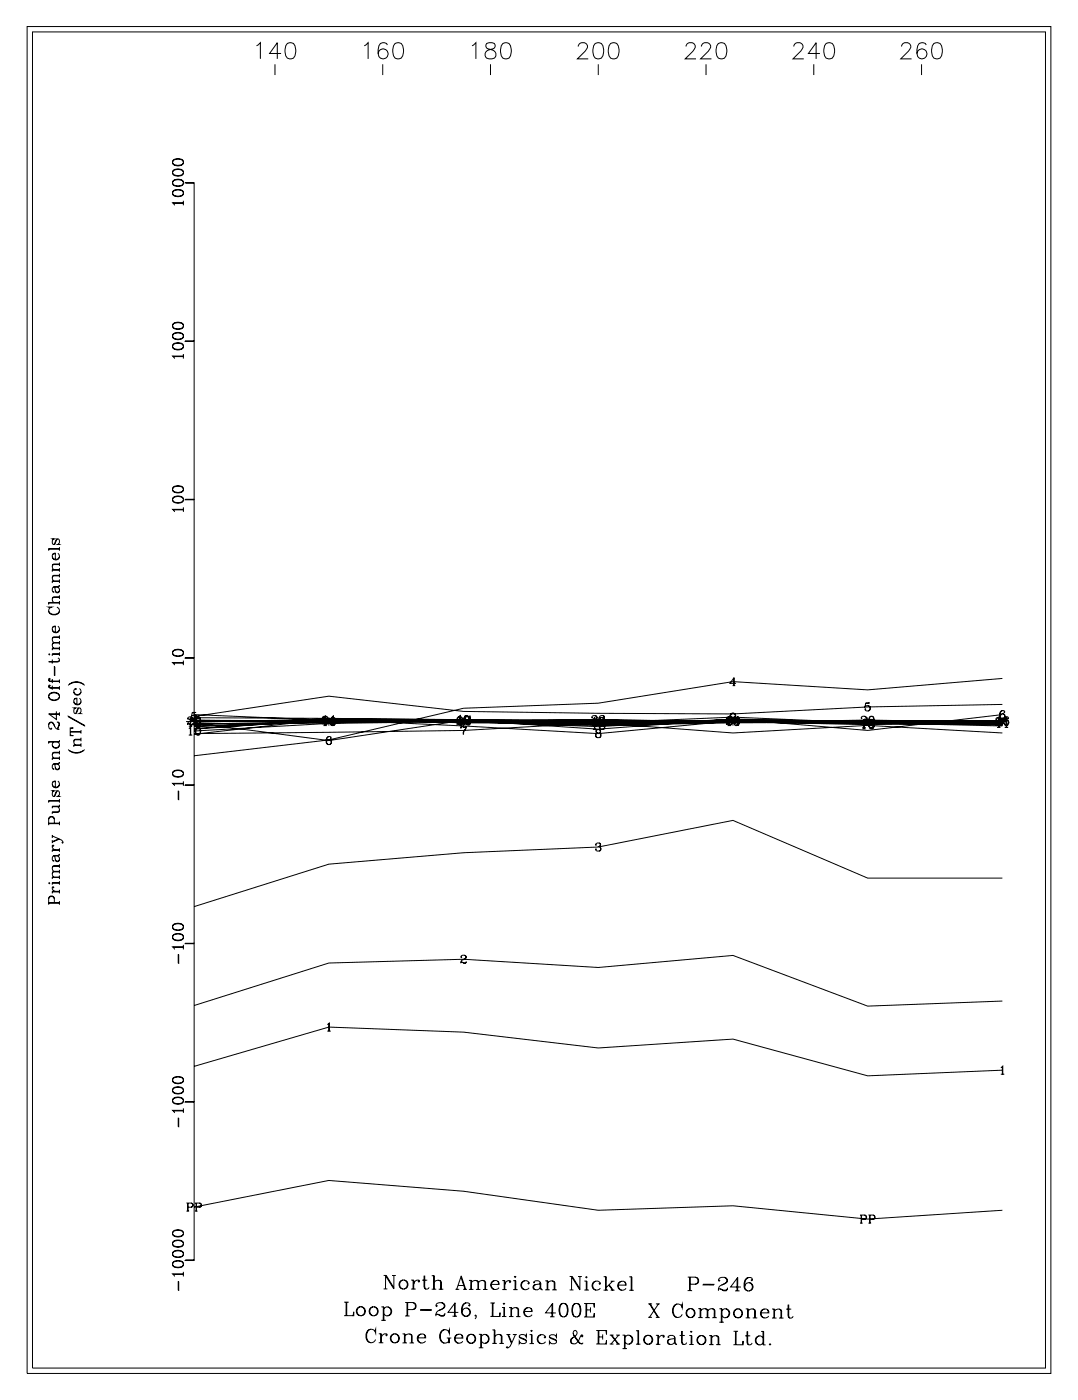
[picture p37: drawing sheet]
<svg xmlns="http://www.w3.org/2000/svg" width="215mm" height="279mm" viewBox="0 0 215 279" stroke-linecap="round" stroke-linejoin="round" font-family="sans-serif">
<g fill="none" stroke="#000" stroke-width=".2">
<path d="M5.4 5.3h204v268.5h-204zM6.5 6.4h201.9v266.3h-201.9zM51.1 9.1l.8-.6v3.2M54.8 12.8v2.2M56 10.7h-2.3l1.6-2.2v3.2M57.3 8.7a1.04 1.04 0 0 1 1.5 .4 2.66 2.66 0 0 1-.3 2.5 1.06 1.06 0 0 1-1.6-.5 2.69 2.69 0 0 1 .4-2.4zM72.6 9.1l.8-.6v3.2M76.3 12.8v2.2M77.2 9a.92 .92 0 0 0-.9-.5 .92 .92 0 0 0-.8 .6 2.32 2.32 0 0 0 .3 2.5 1 1 0 0 0 1.5-.5 1 1 0 0 0-.7-1.3 1 1 0 0 0-1.2 .9M78.7 8.7a1.04 1.04 0 0 1 1.6 .4 2.65 2.65 0 0 1-.3 2.5 1.05 1.05 0 0 1-1.6-.5 2.68 2.68 0 0 1 .3-2.4zM94.1 9.1l.7-.6v3.2M97 8.7a.65 .65 0 0 0 .3 1 1.5 1.5 0 0 1 1.5 1 .84 .84 0 0 1-.7 1h-.7a.92 .92 0 0 1-.8-1 .92 .92 0 0 1 1-.8l.6-.2a.64 .64 0 0 0 .3-1l-.4-.2z"/>
<path d="M97.8 12.8v2.2M100.2 8.7a1.04 1.04 0 0 1 1.5 .4 2.65 2.65 0 0 1-.3 2.5 1.05 1.05 0 0 1-1.5-.5 2.68 2.68 0 0 1 .3-2.4zM115.2 9.3a.81 .81 0 0 1 .7-.8h.6a.79 .79 0 0 1 .4 1.2l-1.8 2h2.1M118.6 8.7a1.05 1.05 0 0 1 1.6 .4 2.68 2.68 0 0 1-.4 2.5 1.06 1.06 0 0 1-1.5-.5 2.68 2.68 0 0 1 .3-2.4zM119.2 12.8v2.2M121.7 8.7a1.04 1.04 0 0 1 1.5 .4 2.65 2.65 0 0 1-.3 2.5 1.05 1.05 0 0 1-1.5-.5 2.68 2.68 0 0 1 .3-2.4zM136.7 9.3a.81 .81 0 0 1 .6-.8h.7a.79 .79 0 0 1 .4 1.2l-1.8 2h2.1M139.8 9.3a.84 .84 0 0 1 .6-.8h.6a.8 .8 0 0 1 .5 1.2l-1.9 2h2.2M140.7 12.8v2.2M143.2 8.7a1.04 1.04 0 0 1 1.5 .4 2.65 2.65 0 0 1-.3 2.5 1.05 1.05 0 0 1-1.5-.5 2.68 2.68 0 0 1 .3-2.4zM158.2 9.3a.81 .81 0 0 1 .6-.8h.6a.79 .79 0 0 1 .5 1.2l-1.9 2h2.2M162.2 12.8v2.2"/>
<path d="M163.4 10.7h-2.3l1.5-2.2v3.2M164.6 8.7a1.04 1.04 0 0 1 1.6 .4 2.65 2.65 0 0 1-.3 2.5 1.05 1.05 0 0 1-1.6-.5 2.68 2.68 0 0 1 .3-2.4zM179.7 9.3a.81 .81 0 0 1 .6-.8h.6a.79 .79 0 0 1 .5 1.2l-1.9 2h2.2M183.7 12.8v2.2M184.6 9a.92 .92 0 0 0-.9-.5 .92 .92 0 0 0-.8 .6 2.32 2.32 0 0 0 .3 2.5 1 1 0 0 0 1.5-.5 1 1 0 0 0-.7-1.3 1 1 0 0 0-1.3 .9M186.1 8.7a1.04 1.04 0 0 1 1.5 .4 2.65 2.65 0 0 1-.3 2.5 1.05 1.05 0 0 1-1.5-.5 2.7 2.7 0 0 1 .3-2.4zM34.4 38.6a.97 .97 0 0 0 1.2 .6l.5-.1a.67 .67 0 0 0 .5-.6 .67 .67 0 0 0-.5-.6 1.81 1.81 0 0 0-1.6 .2 .58 .58 0 0 0 .3 .9 1.27 1.27 0 0 0 1.7-.4M34.4 38.4a1.36 1.36 0 0 1 2.1 0M34.4 36.5a1.17 1.17 0 0 0 1.7 .5 .66 .66 0 0 0 .5-.6 .66 .66 0 0 0-.5-.6 1.74 1.74 0 0 0-1.6 .2 .58 .58 0 0 0 .3 .9 1.26 1.26 0 0 0 1.7-.4M34.4 36.3a1.38 1.38 0 0 1 2.1 0M34.4 34.5a.97 .97 0 0 0 1.2 .6l.5-.1a.67 .67 0 0 0 .5-.6 .67 .67 0 0 0-.5-.6 1.8 1.8 0 0 0-1.6 .2 .58 .58 0 0 0 .3 .9 1.27 1.27 0 0 0 1.7-.4M34.4 34.3a1.36 1.36 0 0 1 2.1 0"/>
<path d="M34.4 32.4a1.17 1.17 0 0 0 1.7 .6 .66 .66 0 0 0 .5-.7 .66 .66 0 0 0-.5-.6 1.74 1.74 0 0 0-1.6 .2 .58 .58 0 0 0 .3 1 1.26 1.26 0 0 0 1.7-.5M34.4 32.2a1.36 1.36 0 0 1 2.1 0M36.9 36.4l1.7 .1zM37.1 36.4h1.6v214.8h-1.6M34.5 40.5h2M36.5 40.4h-2.1l.4 .5M36.5 40v.9M34.4 69.1a1.17 1.17 0 0 0 1.7 .5 .66 .66 0 0 0 .5-.6 .66 .66 0 0 0-.5-.6 1.8 1.8 0 0 0-1.6 .2 .58 .58 0 0 0 .3 .9 1.27 1.27 0 0 0 1.7-.4M34.4 68.9a1.36 1.36 0 0 1 2.1 0M34.4 67.1a.97 .97 0 0 0 1.2 .6l.5-.1a.66 .66 0 0 0 .5-.6 .66 .66 0 0 0-.5-.6 1.74 1.74 0 0 0-1.6 .2 .57 .57 0 0 0 .3 .9 1.26 1.26 0 0 0 1.7-.4M34.4 66.9a1.38 1.38 0 0 1 2.1 0M34.4 65a1.17 1.17 0 0 0 1.7 .5 .66 .66 0 0 0 .5-.6 .66 .66 0 0 0-.5-.6 1.83 1.83 0 0 0-1.6 .2 .58 .58 0 0 0 .3 1 1.26 1.26 0 0 0 1.7-.5"/>
<path d="M34.4 64.8a1.36 1.36 0 0 1 2.1 0M34.5 71.1h2M36.5 71h-2.1l.4 .5M36.5 70.6v.9M36.9 68h1.7zM34.4 99.7a1.17 1.17 0 0 0 1.7 .5 .66 .66 0 0 0 .5-.6 .66 .66 0 0 0-.5-.6 1.72 1.72 0 0 0-1.6 .2 .58 .58 0 0 0 .3 .9 1.26 1.26 0 0 0 1.7-.4M34.4 99.5a1.38 1.38 0 0 1 2.1 0M34.4 97.6a.97 .97 0 0 0 1.2 .6l.5-.1a.67 .67 0 0 0 .5-.6 .67 .67 0 0 0-.5-.6 1.83 1.83 0 0 0-1.6 .2 .58 .58 0 0 0 .3 .9 1.26 1.26 0 0 0 1.7-.4M34.4 97.4a1.36 1.36 0 0 1 2.1 0M36.9 99.5l1.7 .1zM9.7 109.5h2.1M10.4 111a.75 .75 0 0 0 .7 .5 .75 .75 0 0 0 .7-.5"/>
<path d="M10.4 115.9h1.4M10.4 113.6h1.4M10.8 117l.3 1 .4 .2a.65 .65 0 0 0 0-1.2M11 117.7a.42 .42 0 0 0 .4 .4 .42 .42 0 0 0 .4-.4M11 110.4l-.5 .1M11.4 107.4l-.5 1h-.4a.7 .7 0 0 1 .1-.9l.2-.1h-.4l.2 .1M11.5 110.3a.72 .72 0 0 1 .2 1.1 .72 .72 0 0 1-1.1 0 .72 .72 0 0 1 .2-1.1h.2v1.2M11.6 108.4l.2 .1h-.4l.2-.1a.69 .69 0 0 0 .1-.9l-.4-.1-.6 1.1M11.8 119h-1.1a.65 .65 0 0 0 0 1.1M11.8 119.1h-1.1l-.3 .3M11.8 116.7l-.3 .2h-.7l-.3 .2a.7 .7 0 0 0 .1 .9v-.1M11.8 116.6l-.3 .4h-.9"/>
<path d="M11.8 114.7h-1.1a.65 .65 0 0 0 0 1.1M11.8 114.8h-1.1l-.3 .3M11.8 112.4h-1.1a.66 .66 0 0 0 0 1.1M11.8 112.5h-1.1l-.3 .3M11.8 109v.8M11.8 112.1v.7M11.8 113.2v.8M11.8 114.4v.7M11.8 115.5v.7M11.8 118.7v.7M11.8 119.8v.7M11.8 113.5h-1.4v.5"/>
<path d="M11.8 115.8h-1.4v.4M11.8 109.3h-2.1v.5M34.5 101.6h2M36.5 101.5h-2.1l.4 .5M36.5 101.1v.9M9.7 138.9a1.11 1.11 0 0 0 1.2 .7 1.11 1.11 0 0 0 .9-.9 1.11 1.11 0 0 0-1.1-.7 1.11 1.11 0 0 0-1 .9 1.23 1.23 0 0 0 2.1 0M9.7 138.7a1.23 1.23 0 0 1 2.1 0M9.7 136.9l.3 .2h1.8M9.7 135.5l.3 .2h1.8M9.7 130.4h.2l-.1 .1zM9.7 121.8a1.21 1.21 0 0 0 2.1 0M9.7 120.2h2.1"/>
<path d="M9.8 136.7l.1 .1 .1-.1h-.3l.1 .4 .2 .1h1.8M9.8 135.3h.2l-.1-.1-.2 .1 .1 .4 .2 .1h1.8M10.4 125.5a.75 .75 0 0 0 .7 .5 .75 .75 0 0 0 .7-.5M10.4 131.4v.9M10.4 135.3v.9M10.4 136.7v.8M10.4 130.4h1.4M10.4 129.3h1.4M10.8 132.9l.1 1.7zM11 124.9l-.5 .1M11.3 121a.79 .79 0 0 1 .5 .9 .79 .79 0 0 1-.8 .6 .94 .94 0 0 1-1-.2 .94 .94 0 0 1-.2-1l.2-.2-.3-.1h.6l-.3 .1M11.5 131.1a.43 .43 0 0 1 .2 .8l-2 .1"/>
<path d="M11.5 124.8a.71 .71 0 0 1 .2 1.1 .71 .71 0 0 1-1.1 0 .71 .71 0 0 1 .2-1.1h.2v1.2M11.8 131.7l-.4 .2h-1.7M11.8 128.1h-1.1a.66 .66 0 0 0 0 1.1M11.8 128.2h-1.1l-.3 .3M11.8 127h-1.1a.65 .65 0 0 0 0 1.1M11.8 127h-1.1l-.3 .4M11.8 126.6v.8M11.8 127.8v.7M11.8 128.9v.7M11.8 130v.7M11.8 135.4v.8M11.8 136.8v.7"/>
<path d="M11.8 129.2h-1.4v.4M11.8 130.3h-1.4v.4M11.8 120.1h-2.1v.4M13.6 136.6a2.2 2.2 0 0 1 3.3 0M13.8 136.4l.4-.2a2.63 2.63 0 0 1 2.5 .2M14.7 139.9a.75 .75 0 0 0 .7 .5 .75 .75 0 0 0 .7-.5M14.7 137.9a.75 .75 0 0 0 .7 .6 .75 .75 0 0 0 .7-.6M15.3 139.3l-.5 .1M15.8 139.2a.71 .71 0 0 1 .2 1 .71 .71 0 0 1-1.1 0 .71 .71 0 0 1 .2-1h.2v1.2M15.8 137.2a.72 .72 0 0 1 .2 1.1 .72 .72 0 0 1-1.1 0 .72 .72 0 0 1 .2-1.1v.2l-.1-.1M34.4 130.2a.97 .97 0 0 0 1.2 .6l.5-.1a.66 .66 0 0 0 .5-.6 .66 .66 0 0 0-.5-.6 1.74 1.74 0 0 0-1.6 .2 .57 .57 0 0 0 .3 .9 1.26 1.26 0 0 0 1.7-.4M34.4 130a1.38 1.38 0 0 1 2.1 0"/>
<path d="M34.5 132.2h2M36.5 132.1h-2.1l.4 .5M36.5 131.7v.9M36.9 131.1l1.7 .1zM146 136.7h.5M146.2 135.2v1.5M146.7 136.2h-1.2l.8-1.1v1.6M199.8 135.2l-26.9 2.3-26.8-1.6-26.9 4.3-26.8 1-26.9 6.3-26.8 3.1M9.7 144.4l.1-.2a.47 .47 0 0 1 .7-.1l.4 .7M9.7 159.7h2.1M9.9 142.4h1.9M10.1 145.2h.1v.2a.73 .73 0 0 1-.5-.8 .73 .73 0 0 1 .6-.7l.4 .4a1.06 1.06 0 0 0 1.1 1.1"/>
<path d="M10.4 156.4a.75 .75 0 0 0 .7 .5 .75 .75 0 0 0 .7-.5M10.4 148.5a.75 .75 0 0 0 .7 .5 .75 .75 0 0 0 .7-.5M10.4 151.2h1.4M10.7 147.9a.68 .68 0 0 0-.1 1 .68 .68 0 0 0 1 0 .68 .68 0 0 0-.1-1M10.8 152.3l.3 1 .4 .1a.65 .65 0 0 0 0-1.1M11 155.8l-.5 .1M11 153a.42 .42 0 0 0 .4 .3 .42 .42 0 0 0 .4-.3M11.2 141.8v1.6l-1.5-1.1h2.1M11.3 143.9l.5 .2v.4l-.3 .5M11.4 157.6l-.5 1h-.4a.7 .7 0 0 1 .1-.9l.2-.1h-.4l.2 .1M11.5 155.7a.72 .72 0 0 1 .2 1.1 .72 .72 0 0 1-1.1 0 .72 .72 0 0 1 .2-1.1h.2v1.2M11.5 143.9l.2 .3-.2 .8 .1 .4"/>
<path d="M11.6 158.6l.2 .1h-.4l.4-.4v-.4l-.2-.3h-.3l-.6 1.1M11.8 152l-.3 .2-.9 .1a.69 .69 0 0 0 0 1v-.1M11.8 151.9l-.1 .3-.2 .1h-.9M11.8 150h-1.1a.66 .66 0 0 0 0 1.1M11.8 150.1h-1.1l-.3 .3M11.8 142v.7M11.8 147.5v.4h-2.1M11.8 149.6v.8M11.8 150.8v.7M11.8 159.3v.7M11.8 151.1h-1.4v.4M11.8 159.6h-2.1v.4"/>
<path d="M11.8 147.8h-2.1v.4M13.6 149.4a2.21 2.21 0 0 0 3.3 0M13.6 142.7l3.3 2zM13.8 149.6l.4 .2a2.64 2.64 0 0 0 2.5-.2M14 145.2l.6-.1h-.6v1.5h.6l-.6-.1M14 145.9h2.1M14 145.8h2.1M14.7 148.6h1.4M15.7 141.1l-.6 1.1h-.2l-.2-.3 .1-.6 .3-.2h-.4l.2 .1M15.9 142.1l.2 .1h-.4l.4-.4v-.4l-.2-.3h-.3l-.6 1.1M16.1 147.4h-1.1a.65 .65 0 0 0 0 1.1M16.1 147.4h-1.1l-.3 .4"/>
<path d="M16.1 148.5h-1.4v.4M16.1 145.5v.7M16.1 147v.8M16.1 148.2v.7M34.4 154.3a.97 .97 0 0 0 1.2 .6l.5-.1a.66 .66 0 0 0 .5-.6 .66 .66 0 0 0-.5-.6 1.72 1.72 0 0 0-1.6 .2 .57 .57 0 0 0 .3 .9 1.27 1.27 0 0 0 1.7-.4M34.4 154.1a1.38 1.38 0 0 1 2.1 0M34.5 156.2h2M35.5 157.7l.1 1.7zM36.5 156.1h-2.1l.4 .5M36.5 155.7v.9M36.9 156.4l1.7 .1zM37.1 143.8h2.4"/>
<path d="M37.5 143.2v.1h-.1a.55 .55 0 0 1 .6-.4 .55 .55 0 0 1 .5 .4l-.3 .4a.78 .78 0 0 0-.8 .8M37.6 145.2l.4-.3v1.6M37.6 143.4l.4-.3v1.7M37.6 146.5h.7M37.6 144.8h.7M37.9 143.2v1.6M37.9 145v1.5M38.1 142.9l.2 .1 .1 .3-.6 .5M38.3 142.1l.8-.1h-.8l-.1 .8a.58 .58 0 0 1 .8-.2 .58 .58 0 0 1 0 .9 .58 .58 0 0 1-.8-.2v-.1v.1M38.5 144.3l-.3 .1-.8-.1M38.5 144.1l-.2 .4-.7-.2M38.7 143.8l26.8-.2 26.9 .2 26.8-.2 80.6 .2z"/>
<path d="M38.7 143.1l26.8 .1 53.7 .6 53.7 .3 26.9-.2-26.9-.1-53.7 .1-53.7-.1-26.8 .5 26.8-.2 26.9-.5 26.8 .9 26.9-1.1 26.8 .5 26.9 .2-26.9-.2-26.8 .2-26.9 .5-26.8-.8h-26.9l-26.8-.2 26.8 .1 53.7-.1 80.6 .2M38.7 142.4l26.8 1.2h26.9l26.8 .6 26.9-.6 26.8 .6 26.9-.5M38.7 143.9l26.8-.6 26.9 .8 26.8 .1 26.9-.3 53.7 .4M38.7 143.7l80.5-.1 26.9 .2 26.8-.2 26.9 .2M38.7 143.7l80.5-.1 26.9 .2 53.7-.1M38.7 143.7l80.5-.3 26.9 .4 26.8-.2 26.9 .2M38.7 143v1.6M38.8 142.5l.1 .1a.56 .56 0 0 1 .3 .6 .56 .56 0 0 1-.4 .4M39.1 143.2l.7-.1h-.7l-.2 .8a.58 .58 0 0 1 .9-.2 .58 .58 0 0 1 0 .9 .58 .58 0 0 1-.9-.2l.1-.1v.1M39.4 144.9a.93 .93 0 0 0 0 1.6h.1a.94 .94 0 0 0 0-1.6h-.1a1.05 1.05 0 0 0 0 1.6M39.4 142.9a.92 .92 0 0 0 0 1.6h.1a.93 .93 0 0 0 0-1.6h-.1a1.04 1.04 0 0 0 0 1.6M39.5 144.9a1.05 1.05 0 0 1 0 1.6"/>
<path d="M39.5 143.7l.4 .4-.1 .4-.3 .3M39.5 142.9a1.04 1.04 0 0 1 0 1.6M64.3 143.1h.1h-.2a.55 .55 0 0 1 .6-.4 .55 .55 0 0 1 .5 .5l-.3 .3a.77 .77 0 0 0-.8 .9M64.5 143.1l.4-.3v1.6M64.5 143.3l.4-.3v1.6M64.5 144.4h.7M64.5 144.6h.7M64.7 143.8h1.7M64.8 142.8v1.8M64.9 142.8l.3 .1v.3l-.6 .5M65.3 144.1l-.2 .2-.9-.1M65.3 144l-.1 .4-.7-.3"/>
<path d="M65.5 146.8a.96 .96 0 0 0 0 1.6M65.5 143v1.6M65.6 147.4l.4 .5-.1 .3-.3 .2M65.9 147v.2l.1-.2a.56 .56 0 0 0-.7-.1 .56 .56 0 0 0-.3 .6v.5a.52 .52 0 0 0 .6 .5 .52 .52 0 0 0 .4-.7 .52 .52 0 0 0-.7-.3l-.2 .4M66 143.1l.4-.3v1.6M66 144.4h.7M66.3 143a.98 .98 0 0 0-.1 1.6M66.3 142.8v1.6M66.4 143.6l.4 .5-.1 .3-.3 .2M66.7 143.2v.2l.1-.2a.56 .56 0 0 0-.7-.1 .56 .56 0 0 0-.3 .6v.5a.52 .52 0 0 0 .5 .5 .52 .52 0 0 0 .5-.7 .52 .52 0 0 0-.7-.3l-.2 .4M91.2 143.2v.1h-.1a.55 .55 0 0 1 .6-.4 .55 .55 0 0 1 .5 .4l-.4 .4a.78 .78 0 0 0-.7 .8M91.3 143.1l.4-.3v1.6"/>
<path d="M91.3 142.9l.4-.3v1.6M91.3 144.4h.7M91.3 144.2h.7M91.6 143.8h1.6M91.6 142.7v1.7M91.8 142.9l.2 .1 .1 .3-.6 .5M91.8 145.1l.3-.3 .5 .2 .3-.2-.1 .4a1.3 1.3 0 0 0-.4 1.2M91.8 144.8v.4M91.9 144.9h.3l.4 .1M92.2 144.3l-.3 .1-.8-.1M92.2 144.1l-.2 .4-.7-.2M92.4 143v1.6"/>
<path d="M92.6 144.2l.9 .1 .2-.2-.2 .4-.7-.2M92.6 142.9l.2-.3 .6 .3 .3-.3-.1 .5-.5 .8v.3M92.6 142.6v.5M92.7 143.1v.1l-.1-.1a.55 .55 0 0 1 .6-.4 .55 .55 0 0 1 .5 .5l-.3 .3a.79 .79 0 0 0-.8 .9M92.7 142.8l.3-.1 .4 .2M92.7 143.2v.1h-.1a.55 .55 0 0 1 .6-.4 .55 .55 0 0 1 .5 .4l-.3 .4a.79 .79 0 0 0-.8 .8M92.8 145.2a1.14 1.14 0 0 0-.5 1.2M93.3 142.8l.2 .1 .1 .3-.6 .5M93.3 142.9l.2 .1 .1 .3-.6 .5M93.6 143.1a1.14 1.14 0 0 0-.5 1.1M93.7 144l-.2 .4-.7-.3M93.7 144.3l-.2 .1-.9-.1"/>
<path d="M118 142.9v.2l-.1-.1a.55 .55 0 0 1 .6-.4 .55 .55 0 0 1 .5 .5l-.3 .3a.79 .79 0 0 0-.8 .8M118.2 144.1l.3-.3v1.6M118.2 143.3l.3-.3v1.6M118.2 145.4h.6M118.2 144.6h.6M118.4 143.8h1.7M118.5 143.1v2.3M118.6 142.6l.2 .2 .1 .3-.6 .5M119 144l-.2 .2-.6-.2-.3 .1M119 143.9l-.2 .3-.6-.2M119.1 145.4l-.3 .1v.4a.54 .54 0 0 0 .9 0v-.3a.55 .55 0 0 0-.8-.1l-.1 .4 .3 .2M119.1 146.1l-.4 .3a.53 .53 0 0 0 .6 .6 .53 .53 0 0 0 .3-.8l-.2-.1"/>
<path d="M119.1 146.1l-.3 .3v.5l.3 .1M119.2 143v1.6M119.4 145.4l.2 .2-.1 .4-.1 .1M119.4 146.1l.3 .3-.1 .5-.2 .1M119.5 144.1v.1v-.1l.1-.2a.61 .61 0 0 1 .9 .1l-.1 .4-.5 .1M119.5 142.9v.2v-.2l.1-.2a.6 .6 0 0 1 .9 .2l-.1 .3-.5 .1M119.8 143l-.2 .1-.1 .4a.54 .54 0 0 0 1 0v-.3a.54 .54 0 0 0-.8-.1l-.1 .4 .2 .2M119.8 143.7l-.3 .3a.53 .53 0 0 0 .6 .6 .53 .53 0 0 0 .3-.8l-.2-.1M119.8 143.7l-.3 .3 .1 .5 .2 .1M120.2 143.8l.2 .2-.1 .4-.1 .1h.1a.45 .45 0 0 1 .2 .5 .45 .45 0 0 1-.3 .4 .54 .54 0 0 1-.7-.3v-.2v.2M120.2 143l.2 .2-.1 .4-.1 .1M120.2 143.7l.3 .3-.1 .5-.2 .1"/>
<path d="M120.2 142.6l.2 .3v.2l-.2 .2 .1 .1a.45 .45 0 0 1 .2 .5 .45 .45 0 0 1-.3 .3h-.6l-.1-.3v-.1v.1M120.4 144.6l.1 .5-.3 .3M120.4 143.5l.1 .4-.3 .3M144.9 143.2v.1h-.1a.55 .55 0 0 1 .5-.4 .55 .55 0 0 1 .6 .4l-.4 .4a.78 .78 0 0 0-.7 .8M145 143.1l.4-.3v1.6M145 143.3l.4-.3v1.6M145 144.4h.7M145 144.6h.7M145.3 143.8h1.6M145.3 142.8v1.8M145.5 142.9l.2 .1 .1 .3-.6 .5M145.9 144.3l-.3 .1-.8-.1"/>
<path d="M145.9 144.1l-.2 .4-.7-.2M146 142.1l-.3 .3a.51 .51 0 0 0 .3 .7M146.1 143v1.6M146.2 142.1a.97 .97 0 0 1-.1 1.6M146.5 142.7a.52 .52 0 0 1-.7 .4 .52 .52 0 0 1-.2-.8 .52 .52 0 0 1 .8-.1 .83 .83 0 0 1 .2 1 .83 .83 0 0 1-.9 .5v-.3v.1M146.8 143l-.4 .5 .1 .3 .3 .2M146.8 144.4h.5M146.8 144.5h.5M146.9 143a.98 .98 0 0 1-.1 1.6M147 142.9v1.6M147.1 142.9l-.9 1.1h1.3M147.3 143.6a.51 .51 0 0 1-.7 .3 .51 .51 0 0 1-.2-.7 .51 .51 0 0 1 .8-.1 .88 .88 0 0 1 .2 .9 .88 .88 0 0 1-.8 .6l-.2-.2 .1-.2v.2"/>
<path d="M147.5 143.9h-1.3l.9-1.1v1.7M171.7 143.1h.1h-.2a.55 .55 0 0 1 .6-.4 .55 .55 0 0 1 .5 .5l-.3 .3a.77 .77 0 0 0-.8 .9M171.9 143.9l.3-.3v1.7M171.9 143.7l.3-.3v1.6M171.9 145.3h.6M171.9 145h.6M172.1 143.8h1.6M172.2 143.5v1.8M172.3 142.8l.2 .1 .1 .3-.6 .5M172.5 140.2l.8-.1h-.8l-.1 .8a.57 .57 0 0 1 .9-.2 .57 .57 0 0 1 0 .9 .57 .57 0 0 1-.9-.3h.1v.1M172.7 144.1l-.2 .2-.9-.1M172.7 144l-.2 .4-.6-.3"/>
<path d="M172.9 143v1.6M173 140.6l.2 .1a.55 .55 0 0 1 .2 .6 .55 .55 0 0 1-.4 .4M173.3 143.5l.8-.1h-.8l-.1 .8a.57 .57 0 0 1 .8-.3 .57 .57 0 0 1 0 .9 .57 .57 0 0 1-.8-.2v-.1v.2M173.6 143.6a.92 .92 0 0 0 0 1.7h.2a.93 .93 0 0 0 0-1.7h-.2a1.04 1.04 0 0 0 0 1.7M173.6 142.8a.93 .93 0 0 0 0 1.6h.2a.94 .94 0 0 0 0-1.6h-.2a1.05 1.05 0 0 0 0 1.6M173.8 143.6a1.04 1.04 0 0 1 0 1.7M173.8 143.9l.3 .5v.4l-.3 .2M173.8 142.8a1.05 1.05 0 0 1 0 1.6M198.5 143.3l.1 .1h-.1a.55 .55 0 0 1 .5-.4 .55 .55 0 0 1 .5 .5l-.3 .3a.79 .79 0 0 0-.7 .8M198.7 143.7l.4-.3v1.6M198.7 143.2l.4-.3v1.6M198.7 145h.7"/>
<path d="M198.7 144.5h.7M199 143.8h1.6M199 143v2M199.2 143l.2 .2 .1 .3-.7 .4M199.5 144.4l-.2 .2-.8-.1M199.5 144.2l-.1 .4-.7-.2M199.8 140.4l-26.9 .5-26.8 1.4-26.9-.1-26.8-.4-26.9-3-26.8 4M199.8 141.6a.96 .96 0 0 0-.1 1.6M199.8 142.4l-26.9 3.2-26.8-2.3-26.9 2-26.8-1.7-26.9 4-26.8-3.5M199.8 146.1l-26.9-1.5-26.8 1.5-26.9-2-26.8 1.5-53.7 .6M199.8 144.5l-26.9-.3-26.8-.5-26.9 2.5-26.8-1.5-26.9-1.3-26.8 1.9M199.8 144.7l-26.9-.6-26.8-1.2-26.9 1.2-26.8-.7-26.9-.1-26.8 3"/>
<path d="M199.8 143.8l-26.9 .7-26.8-.7-26.9 .7-26.8-.7-26.9 .4-26.8 1.5M199.8 144.2l-26.9-.3-26.8-.6-26.9 1.5-26.8-1-26.9-.2-26.8 1.6M199.8 143.7l-26.9 .1-26.8-.2-26.9 .5-26.8-.5-26.9 .2-26.8 1M199.8 143.8l-53.7 .1-53.7-.2-26.9 .2-26.8 .8M199.8 143v1.6M199.8 142.2l.4 .5v.3l-.4 .2M200.2 141.9v.1v-.1a.52 .52 0 0 0-.5-.3 .52 .52 0 0 0-.4 .4 .84 .84 0 0 0 .4 1.2 .51 .51 0 0 0 .6-.4 .51 .51 0 0 0-.4-.6 .51 .51 0 0 0-.6 .5M200.2 143.7l.4-.3v1.6M200.2 143.3l.4-.3v1.6M200.2 145h.7M200.2 144.6h.7M200.5 142.9a.98 .98 0 0 0 0 1.6"/>
<path d="M200.5 143.1v1.9M200.6 143.5l.4 .5-.1 .3-.3 .2M200.9 143.1v.2l.1-.2a.5 .5 0 0 0-.5-.2 .5 .5 0 0 0-.4 .4 .81 .81 0 0 0 .4 1.2 .5 .5 0 0 0 .6-.4 .5 .5 0 0 0-.4-.6 .5 .5 0 0 0-.6 .5M9.7 179.1a.58 .58 0 0 1 .6-.4 .58 .58 0 0 1 .5 .4M9.7 163.3a.58 .58 0 0 1 .6-.5 .58 .58 0 0 1 .5 .5M9.7 179.9h2.1M9.7 164.2h2.1M9.7 164.1h2.1M9.8 175.9v.2l-.1-.1zM10.4 166.6l1.4 .6a.83 .83 0 0 1 .8 .8h-.2l.1-.1M10.4 177.8h1.4M10.4 166.4v.6"/>
<path d="M10.4 167.4v.7M10.4 176h1.4M10.4 174.9h1.4M10.4 169.5h1.4M10.5 176.9l.1 .1 .1-.1-.2-.1a.58 .58 0 0 0 0 .6 .58 .58 0 0 0 .5 .3M10.5 168.6h.2l-.2-.1a.59 .59 0 0 0 0 .6 .59 .59 0 0 0 .5 .3M10.8 179.9v-.8a.56 .56 0 0 0-.5-.5 .56 .56 0 0 0-.6 .5v1.2M10.8 170.6l.3 1 .4 .1a.65 .65 0 0 0 0-1.1M10.8 164.1l-.1-1.2a.57 .57 0 0 0-.6-.2 .57 .57 0 0 0-.4 .6v1.2M11 171.3a.42 .42 0 0 0 .4 .3 .42 .42 0 0 0 .4-.3M11.5 160.8a.67 .67 0 0 1 0 1.1h-1.1M11.6 167.2l-1.2 .6"/>
<path d="M11.8 173.7h-1.1a.66 .66 0 0 0 0 1.1M11.8 173.8h-1.1l-.3 .3M11.8 172.6h-1.1a.66 .66 0 0 0 0 1.1M11.8 172.7h-1.1l-.3 .3M11.8 170.3l-.3 .2-.9 .1a.7 .7 0 0 0-.1 .9l.2 .1-.1-.1M11.8 170.2l-.1 .3-.2 .1h-.9M11.8 161.5l-.3 .3h-1.1v.4M11.8 160.4v.4h-1.4M11.8 163.8v.7M11.8 169.1v.7M11.8 172.3v.7M11.8 173.4v.7"/>
<path d="M11.8 174.5v.7M11.8 175.6v.7M11.8 177.4v.7M11.8 179.6v.7M11.8 177.7h-1.4v.4M11.8 160.7h-1.4v.4M11.8 169.4h-1.4v.4M11.8 174.8h-1.4v.4M11.8 175.9h-1.4v.4M11.8 167.2l-1.4 .7M118.8 168.3v.2l-.1-.1a.51 .51 0 0 1 .5-.4 .51 .51 0 0 1 .5 .5l-.1 .1-.4 .1M119.4 168a.39 .39 0 0 1 .1 .6l-.1 .1 .1 .1a.44 .44 0 0 1 .3 .5 .44 .44 0 0 1-.4 .3h-.6l-.1-.3 .1-.1v.1"/>
<path d="M119.6 168.9l.1 .4-.3 .3M199.8 175h-26.9l-26.8-11.5-26.9 5.3-26.8 1.2-26.9 2.2-26.8 8.5M9.7 180h2.1M34.4 186.9a1.16 1.16 0 0 0 1.7 .5 .66 .66 0 0 0 .5-.6 .66 .66 0 0 0-.5-.6 1.74 1.74 0 0 0-1.6 .2 .59 .59 0 0 0 .3 .9 1.25 1.25 0 0 0 1.7-.4M34.4 186.7a1.38 1.38 0 0 1 2.1 0M34.4 184.8a.97 .97 0 0 0 1.2 .7l.5-.1a.67 .67 0 0 0 .5-.7 .67 .67 0 0 0-.5-.6 1.8 1.8 0 0 0-1.6 .2 .58 .58 0 0 0 .3 .9 1.27 1.27 0 0 0 1.7-.4M34.4 184.6a1.36 1.36 0 0 1 2.1 0M34.5 188.8h2M35.5 190.3l.1 1.7zM36.5 188.7h-2.1l.4 .5M36.5 188.3v.9M36.9 188l1.7 .1z"/>
<path d="M91.9 190.7v.2l-.1-.1a.55 .55 0 0 1 .6-.4 .55 .55 0 0 1 .5 .5l-.3 .3a.79 .79 0 0 0-.8 .8M92.5 190.4l.3 .1v.4l-.6 .4M92.9 191.8l-.2 .1-.9-.1M92.9 191.6l-.1 .4-.7-.2M199.8 199.5l-26.9 1-26.8-10.1-26.9 2.4-26.8-1.6-26.9 .7-26.8 8.5M34.4 219.5a1.17 1.17 0 0 0 1.7 .5 .66 .66 0 0 0 .5-.6 .66 .66 0 0 0-.5-.6 1.81 1.81 0 0 0-1.6 .2 .58 .58 0 0 0 .3 .9 1.27 1.27 0 0 0 1.7-.4M34.4 219.3a1.36 1.36 0 0 1 2.1 0M34.4 217.4a.97 .97 0 0 0 1.2 .6l.5-.1a.66 .66 0 0 0 .5-.6 .66 .66 0 0 0-.5-.6 1.74 1.74 0 0 0-1.6 .2 .57 .57 0 0 0 .3 .9 1.26 1.26 0 0 0 1.7-.4M34.4 217.2a1.38 1.38 0 0 1 2.1 0M34.4 215.4a1.17 1.17 0 0 0 1.7 .5 .66 .66 0 0 0 .5-.6 .66 .66 0 0 0-.5-.6 1.8 1.8 0 0 0-1.6 .2 .58 .58 0 0 0 .3 .9 1.27 1.27 0 0 0 1.7-.4M34.4 215.2a1.36 1.36 0 0 1 2.1 0M36.9 219.6l1.7 .1z"/>
<path d="M38.7 212.5l26.8-7.8 26.9 1 26.8 3.2 26.9-1.8 26.8 7.3 26.9-1.1M65.2 204.2l.4-.3v1.6M65.2 205.5h.7M65.5 204v1.5M199.5 212.8l.3-.3v1.6M199.5 214.1h.7M199.8 212.6v1.5M34.5 221.4h2M35.5 222.9l.1 1.7zM36.5 221.3h-2.1l.4 .5M36.5 220.9v.9M37.2 239.8h.9a.42 .42 0 0 1 .4 .4 .42 .42 0 0 1-.4 .4h-.6"/>
<path d="M37.4 239.8v1.6M37.5 239.8v1.6M38.1 239.8l.3 .3-.1 .4-.2 .1M38.8 239.8h1a.42 .42 0 0 1 .4 .4 .42 .42 0 0 1-.4 .4h-.6M39.1 239.8v1.6M39.2 239.8v1.6M39.8 239.8l.3 .3-.1 .4-.2 .1M34.4 252.1a.97 .97 0 0 0 1.2 .6l.5-.1a.67 .67 0 0 0 .5-.6 .67 .67 0 0 0-.5-.6 1.83 1.83 0 0 0-1.6 .2 .58 .58 0 0 0 .3 .9 1.26 1.26 0 0 0 1.7-.4M34.4 251.9a1.36 1.36 0 0 1 2.1 0M34.4 250a1.16 1.16 0 0 0 1.7 .5 .66 .66 0 0 0 .5-.6 .66 .66 0 0 0-.5-.6 1.72 1.72 0 0 0-1.6 .2 .59 .59 0 0 0 .3 .9 1.25 1.25 0 0 0 1.7-.4M34.4 249.8a1.38 1.38 0 0 1 2.1 0M34.4 248a.97 .97 0 0 0 1.2 .6l.5-.1a.67 .67 0 0 0 .5-.6 .67 .67 0 0 0-.5-.6 1.83 1.83 0 0 0-1.6 .2 .58 .58 0 0 0 .3 .9 1.26 1.26 0 0 0 1.7-.4"/>
<path d="M34.4 247.8a1.36 1.36 0 0 1 2.1 0M34.4 245.9a1.17 1.17 0 0 0 1.7 .5 .66 .66 0 0 0 .5-.6 .66 .66 0 0 0-.5-.6 1.74 1.74 0 0 0-1.6 .2 .58 .58 0 0 0 .3 1 1.26 1.26 0 0 0 1.7-.5M34.4 245.7a1.38 1.38 0 0 1 2.1 0M34.5 254h2M35.5 255.4l.1 1.8zM36.5 253.9h-2.1l.4 .5M36.5 253.5v.9M36.9 251.1l1.7 .1zM37.2 241.4h.5M38.7 240.6l26.8-5.3 26.9 2.1 26.8 3.8 26.9-.9 26.8 2.7 26.9-1.8M38.8 241.4h.6M68.6 259.5h.9"/>
<path d="M69 259.5v2.7M69.1 259.5v2.7M76.5 256.9h.7M76.5 254.2h.5l1.5 2.5M76.8 254.2v2.7M78.1 254.2h.8M78.5 254.2v2.7l-1.5-2.4M80.3 255.1a.91 .91 0 0 0-.6 1.4 .91 .91 0 0 0 1.5 0 .91 .91 0 0 0-.7-1.4 .92 .92 0 0 0-.9 .8 .92 .92 0 0 0 .7 1M80.5 255.1a.94 .94 0 0 1 .7 .9 .94 .94 0 0 1-.7 .9M80.7 259.6h1.6a.7 .7 0 0 1 .6 .7 .7 .7 0 0 1-.6 .7h-1M81.1 259.6v2.7M81.3 259.6l-.1 2.7"/>
<path d="M81.9 256.9h.9M82 255.1h.5v1.8M82.3 259.6a.73 .73 0 0 1 .5 .7 .73 .73 0 0 1-.5 .7M82.3 255.1v1.8M83.5 255.3l-.1 .1 .1 .1 .1-.2a.73 .73 0 0 0-.8-.1 .73 .73 0 0 0-.3 .7M84.1 255.2h1M84.5 254.3v2.1l.1 .4a.55 .55 0 0 0 .9-.2M84.6 254.3v2.1l.3 .5M86 257h.9M86 254.3h.6l-.1 2.7M86.4 254.3v2.7M86.6 255.6a.84 .84 0 0 1 1.4 0v1.4"/>
<path d="M87.4 257h.9M87.4 255.2l.4 .4v1.4M88 259.7a.65 .65 0 0 1 .4 1l-.9 .5M90.6 259.9v2.5M90.8 257h.7M91 257l.9-2.7 .9 2.7M91.3 256.2h1.1M91.9 254.7l.8 2.3M92.3 257h.8M92.9 259.7a1.64 1.64 0 0 0-.4 2.5l.2 .2M93.5 257h.8M93.5 255.2h.5v1.8"/>
<path d="M93.8 255.2v1.8M94 255.6a.84 .84 0 0 1 1.4 0v1.4M94.9 257h.8M94.9 255.2l.3 .4v1.4M95.4 255.6a.83 .83 0 0 1 1.4 0v1.4M96.3 257h.9M96.3 255.2l.4 .4-.1 1.4M97.7 259.7h.9M97.9 256h1.6a.88 .88 0 0 0-1.4-.6 .88 .88 0 0 0 .1 1.5 .99 .99 0 0 0 1.3-.3M98.1 259.7v2.7M98.3 259.7l-.1 2.7M98.6 255.2a.94 .94 0 0 0-.7 .9 .94 .94 0 0 0 .7 .9"/>
<path d="M99.2 255.4l.1 .6M100.1 257h.9M100.1 255.2l.5 .1v1.7M100.4 259.7l.2 .1-.2 .2-.1-.2zM100.5 255.3v1.7M101.6 255.4l-.1 .1 .1 .1 .2-.2a.74 .74 0 0 0-.8-.1 .74 .74 0 0 0-.4 .7M102.3 257l.9 .1M102.3 255.3h.5v1.8M102.5 254.5l.2-.1 .1 .1-.1 .1zM102.7 255.3v1.7M104.6 255.3a.94 .94 0 0 0-.7 .9 .94 .94 0 0 0 .7 .9M105.4 255.7l-.2 .1 .2 .1 .1-.1a.9 .9 0 0 0-1.4-.3 .9 .9 0 0 0 0 1.4 .9 .9 0 0 0 1.4-.2"/>
<path d="M106.5 255.5l-.1 .2 .4-.4h.5l.3 .2 .2 .3v.9l.2 .4M106.7 256a.54 .54 0 0 0-.3 .6 .54 .54 0 0 0 .3 .5M107.6 255.5v1.2l.2 .2 .4 .2M107.6 255.8l-1.2 .4-.2 .5a.81 .81 0 0 0 1.4 0M108.7 257.1h.9M108.7 255.3h.5v1.8M109.1 255.3l-.1 1.8M109.2 255.7a.84 .84 0 0 1 1.4 0v1.4M110.1 257.1h.9M110.1 255.3l.4 .4-.1 1.4M112.2 259.8a1.24 1.24 0 0 0-.8 1.5l.1 .7a.82 .82 0 0 0 .8 .5 .82 .82 0 0 0 .8-.5 2.18 2.18 0 0 0-.3-2.1 .73 .73 0 0 0-1.1 .4 1.58 1.58 0 0 0 .5 2.2M112.4 259.8l.3 .1a2.1 2.1 0 0 1 0 2.5l-.3 .1"/>
<path d="M113.5 257.1h.8M113.5 254.4h.5l1.6 2.5M113.9 254.4v2.7M114.7 259.8a1.23 1.23 0 0 0-.7 1.5l.1 .7a.83 .83 0 0 0 .8 .5 .83 .83 0 0 0 .7-.5 2.27 2.27 0 0 0-.2-2.1 .74 .74 0 0 0-1.2 .4 1.6 1.6 0 0 0 .5 2.2M115 259.8l.3 .1a2.08 2.08 0 0 1-.1 2.5l-.2 .1M115.2 254.4h.8M115.6 254.4v2.7l-1.6-2.4M116.4 259.8h2.1l-.1 .8-.1-.8M116.5 257.1h.9M116.5 255.3h.5v1.8M116.7 254.6l.2-.2 .1 .2-.1 .1zM116.8 259.8v2.7"/>
<path d="M116.9 255.3l-.1 1.8M116.9 259.8v2.7M118.8 255.4a.94 .94 0 0 0-.7 .8 .94 .94 0 0 0 .7 .9M119.5 255.7l-.1 .2 .1 .1 .2-.1a.9 .9 0 0 0-1.4-.3 .9 .9 0 0 0 0 1.4 .9 .9 0 0 0 1.4-.2M120.3 257.2h.9M120.3 254.5h.5v2.7M120.7 254.5v2.7M121.3 256.1l.8 1.1M121.4 256.1l.8 1.1M121.7 257.2h.8M121.7 255.4h.8M122.1 255.4l-1.3 1.2"/>
<path d="M123.2 256.1l1.6 .1a.88 .88 0 0 0-1.4-.7 .88 .88 0 0 0 .1 1.5 .96 .96 0 0 0 1.3-.2M123.9 255.4a.94 .94 0 0 0-.7 .9 .94 .94 0 0 0 .7 .9M124.5 255.5l.1 .7M125.4 257.2h.9M125.4 254.5h.5v2.7M125.8 254.5v2.7M129.2 259.9h.8M129.4 259.9l1.7 2.7M129.6 259.9l1.6 2.7M130.7 259.9h.8M131.2 259.9l-1.8 2.7M134.9 259.9a1.52 1.52 0 0 0 0 2.7"/>
<path d="M137 257.2h.9M137.1 254.6h1.5a.71 .71 0 0 1 .7 .7 .71 .71 0 0 1-.7 .7h-1M137.4 254.6v2.6M137.6 254.6v2.6M138.6 254.6a.73 .73 0 0 1 .5 .7 .73 .73 0 0 1-.5 .7M140.1 256h2.2v.1h-2.2zM143.3 255.1l.2 .1-.2 .2-.1-.2a.91 .91 0 0 1 .9-.6 .91 .91 0 0 1 .9 .8 2.25 2.25 0 0 1-1.4 .9l-.3 .2-.1 .8M144.3 254.6a.66 .66 0 0 1 .4 1l-.9 .5M145 256.9l-.4 .3-1-.3-.4 .1M145 256.6l-.3 .7h-.5l-.6-.4M146.5 257.3h.9M146.9 254.9v2.4"/>
<path d="M147.7 256.5h-2.1l1.4-1.9v2.7M149.2 254.6a1.62 1.62 0 0 0-.4 2.6l.3 .1M149.3 255.7a.86 .86 0 0 1 .7 .8 .86 .86 0 0 1-.7 .8M149.8 255l-.1 .1 .1 .2 .2-.3a.93 .93 0 0 0-1.2-.3 .93 .93 0 0 0-.5 1.1v.7a.88 .88 0 0 0 .9 .9 .88 .88 0 0 0 .8-.9 .88 .88 0 0 0-.8-.8l-.7 .3-.1 .4M171.4 242.2h.9a.42 .42 0 0 1 .4 .4 .42 .42 0 0 1-.4 .4h-.6M171.4 243.8h.5M171.6 242.2v1.6M171.7 242.2v1.6M172.3 242.2l.3 .3-.1 .4-.2 .1M173.1 242.2h.9a.42 .42 0 0 1 .4 .4 .42 .42 0 0 1-.4 .4h-.6M173.1 243.8h.5M173.3 242.2v1.6"/>
<path d="M173.4 242.2v1.6M174 242.2l.3 .3-.1 .4-.2 .1M68.6 262.2h1.9v-.7l-.1 .7M71.8 260.5a.9 .9 0 0 0-.6 1.3 .9 .9 0 0 0 1.5 0 .9 .9 0 0 0-.7-1.3 .91 .91 0 0 0-.9 .7 .91 .91 0 0 0 .7 1M72 260.5a.95 .95 0 0 1 .7 .9 .95 .95 0 0 1-.7 .9M73.8 264.9a1.53 1.53 0 0 0 0 2.7M74.3 260.5a.91 .91 0 0 0-.6 1.4 .91 .91 0 0 0 1.5 0 .91 .91 0 0 0-.6-1.4 .92 .92 0 0 0-.9 .8 .92 .92 0 0 0 .6 1M74.6 260.5a.94 .94 0 0 1 .6 .9 .94 .94 0 0 1-.6 .9M74.7 265.3l.2 .4v-.7l-.2 .3a.99 .99 0 0 0-1.1-.3 .99 .99 0 0 0-.7 1 1.18 1.18 0 0 0 .3 1.2 1.18 1.18 0 0 0 1.3 .3l.4-.5M75.5 267.6h.9M75.5 265.9h.5v1.7M75.9 265.9v1.7"/>
<path d="M76 263.2h.9M76 260.5h.5v2.7M76.4 260.5v2.7M76.5 260.9a.86 .86 0 0 1 1.3-.2 .86 .86 0 0 1 0 1.3 .86 .86 0 0 1-1.3-.1M77 266l-.1 .1 .1 .1 .2-.2a.74 .74 0 0 0-.8-.1 .74 .74 0 0 0-.4 .7M77.3 260.5a.94 .94 0 0 1 .6 .9 .94 .94 0 0 1-.6 .9M78.6 265.9a.91 .91 0 0 0-.7 1.4 .91 .91 0 0 0 1.6 0 .91 .91 0 0 0-.7-1.4 .92 .92 0 0 0-.9 .7 .92 .92 0 0 0 .7 1.1M78.8 265.9a.95 .95 0 0 1 .7 .9 .95 .95 0 0 1-.7 .9M80.2 267.7h.9M80.2 265.9h.5v1.8M80.6 265.9v1.8M80.7 262.3h.9"/>
<path d="M80.7 266.3a.84 .84 0 0 1 1.4 0v1.4M81.6 267.7h.9M81.6 265.9l.4 .4v1.4M83.3 266.7h1.5a.88 .88 0 0 0-1.4-.6 .88 .88 0 0 0 .1 1.5 .96 .96 0 0 0 1.3-.3M83.8 261l2.2 .1v.1h-2.2zM83.9 265.9a.94 .94 0 0 0-.6 .9 .94 .94 0 0 0 .6 .9M84.6 266l.1 .7M87 260.2l.1 .1-.1 .1-.1-.1a.91 .91 0 0 1 .9-.7 .91 .91 0 0 1 .9 .8 2.15 2.15 0 0 1-1.4 .9l-.3 .3-.1 .7M88.5 265a1.52 1.52 0 0 0 0 2.7M88.7 262l-.4 .2-1-.2-.4 .1M88.7 261.7l-.3 .6h-.5l-.6-.3M89 266.7h.9"/>
<path d="M89.4 266.7v1M89.4 265.4l.2 .4v-.8l-.2 .4a1 1 0 0 0-1.1-.3 1 1 0 0 0-.7 .9 1.18 1.18 0 0 0 .3 1.3 1.18 1.18 0 0 0 1.3 .3l.2-.3M89.6 266.7v1M90.2 262.4h.9M90.7 266.7h1.5a.88 .88 0 0 0-1.3-.6 .88 .88 0 0 0 .1 1.5 .95 .95 0 0 0 1.2-.3M91.3 261.6h-2l1.4-1.9v2.7M91.3 265.9a.94 .94 0 0 0-.6 .9 .94 .94 0 0 0 .6 .9M92 266.1l.1 .6M93 260.7a.85 .85 0 0 1 .6 .8 .85 .85 0 0 1-.6 .9M93.5 260.1l-.1 .1 .1 .1 .2-.2a.93 .93 0 0 0-1.2-.3 .93 .93 0 0 0-.5 1v.8a.88 .88 0 0 0 .9 .9 .88 .88 0 0 0 .8-.9 .88 .88 0 0 0-.8-.9l-.4 .1-.4 .7M93.8 265.9a.91 .91 0 0 0-.7 1.4 .91 .91 0 0 0 1.6 0 .91 .91 0 0 0-.7-1.4 .92 .92 0 0 0-.9 .8 .92 .92 0 0 0 .7 1M94 265.9a.94 .94 0 0 1 .7 .9 .94 .94 0 0 1-.7 .9"/>
<path d="M94.8 262.4l-.1-.2 .1-.1 .1 .4-.2 .4M95.4 268.6h.9M95.4 266h.6l-.1 2.6M95.8 266v2.6M96 266.3a.85 .85 0 0 1 1.2-.1 .85 .85 0 0 1 0 1.3 .85 .85 0 0 1-1.3-.1M96.7 266a.94 .94 0 0 1 .7 .9 .94 .94 0 0 1-.7 .9M97.7 262.4h1.9l.1-.8-.2 .8M98.1 267.8h.9M98.1 265.1h.5v2.7M98.5 265.1v2.7M98.6 266.4a.84 .84 0 0 1 1.4 0v1.4M99.5 267.8h.9"/>
<path d="M99.5 266l.4 .4v1.4M100 262.4h.9M100 260.6h.5v1.8M100.4 260.6v1.8M100.9 266h.8M101.2 266l.7 1.8M101.3 266l.7 1.5M101.4 262.4h.9M101.4 260.6h.6l-.1 1.8M101.8 260.6v1.8M102 261a.83 .83 0 0 1 1.4 0l-.1 1.4M102.2 266h.8"/>
<path d="M102.7 266l-.8 1.8a1.05 1.05 0 0 1-.8 .9l-.2-.2 .2-.1 .1 .1M102.8 262.4h.9M102.9 260.6l.3 .4v1.4M103.5 266.4l1.4 .8v.4l-.4 .2-.8-.1-.2-.4v.5l.1-.3M104.5 261.4h1.5a.88 .88 0 0 0-1.3-.6 .88 .88 0 0 0 .1 1.5 .97 .97 0 0 0 1.2-.2M104.8 266.3l.1-.3v.5l-.5-.5h-.5l-.4 .3v.2l1.4 .8M105.2 260.6a.94 .94 0 0 0-.7 .9 .94 .94 0 0 0 .6 .9M105.5 267.8h.9M105.5 266h.5v1.8M105.8 260.8l.1 .6M105.8 265.3l.1-.2 .2 .2-.2 .1zM105.9 266v1.8"/>
<path d="M107.8 266a.95 .95 0 0 0-.6 .9 .95 .95 0 0 0 .6 .9M108.6 266.4l-.1 .1 .1 .2 .1-.1a.91 .91 0 0 0-1.2-.4 .91 .91 0 0 0-.3 1.3 .91 .91 0 0 0 1.3 .2l.2-.3M109.5 266.4l1.4 .8v.4l-.4 .2h-.5l-.5-.5v.5l.1-.2M109.6 262.5h.9M110 260v2.5M110.8 261.7h-2.1l1.4-1.9v2.7M110.8 266.3l.1-.3v.6l-.1-.3a.86 .86 0 0 0-1.2-.1l-.1 .1 .1 .4 1.3 .6M114.2 266.6a.71 .71 0 0 0-.4 .6 .71 .71 0 0 0 .4 .7M114.2 265.8l1.2 1.7 .5 .4M116 266.2l-.1 .1 .1 .2 .2-.2-.2-.2-.4 .4a1.54 1.54 0 0 1-1.4 1.4l-.4-.2-.1-.6 .1-.3 .8-.5a.68 .68 0 0 0 .3-1l-.3-.1-.2 .1a1 1 0 0 0 .2 1.3l.9 1.1 .5 .2 .1-.3M116.4 262.5h2v-.8l-.1 .8M116.9 261.1h.8"/>
<path d="M117.7 260.6v1M118.8 267.9h2.1v-.8l-.2 .8M118.8 265.2h2.1v.8l-.1-.8M119.2 265.2v2.7M119.3 266.5h.8M119.4 265.2l-.1 2.7M120.1 266v1M121.5 267.9h.8M121.5 266.1h.8M121.8 266.1l1.4 1.8M121.9 266.1l1.4 1.8M122.8 267.9h.7"/>
<path d="M122.8 266.1h.8M123.3 266.1l-1.5 1.8M124.1 268.8h.9M124.1 266.1h.5v2.7M124.5 266.1l-.1 2.7M124.6 266.5a.86 .86 0 0 1 1.2-.1 .86 .86 0 0 1 0 1.3 .86 .86 0 0 1-1.2-.2M125.4 266.1a.94 .94 0 0 1 .6 .9 .94 .94 0 0 1-.7 .9M126.7 267.9h.9M126.8 265.2h.5v2.7M127.1 265.2v2.7M129.1 266.2a.9 .9 0 0 0-.7 1.3 .9 .9 0 0 0 1.5 0 .9 .9 0 0 0-.6-1.3 .91 .91 0 0 0-.9 .7 .91 .91 0 0 0 .6 1M129.2 262.6h.7"/>
<path d="M129.3 266.2a.94 .94 0 0 1 .7 .8 .94 .94 0 0 1-.7 .9M130.7 262.6h.8M130.7 267.9l.9 .1M130.7 266.2h.5v1.7M131.1 266.2v1.7M132.3 266.3l-.2 .1 .2 .2 .1-.3a.74 .74 0 0 0-.8-.1 .74 .74 0 0 0-.4 .7M133.3 266.4l-.2 .2v-.2a.85 .85 0 0 1 1.3 0l.2 .3-.1 .9 .3 .4M133.5 266.9a.53 .53 0 0 0-.4 .6 .53 .53 0 0 0 .4 .5M134.4 266.4v1.2l.1 .2 .4 .2M134.4 266.7l-1.3 .4-.1 .5a.8 .8 0 0 0 1.4 0M135.4 266.2h1.1M135.8 260.3l.2 .4v-.8l-.2 .4a1 1 0 0 0-1.1-.3 1 1 0 0 0-.7 .9 1.18 1.18 0 0 0 .3 1.3 1.18 1.18 0 0 0 1.3 .3l.4-.5"/>
<path d="M135.8 265.3v2.2l.2 .4a.55 .55 0 0 0 .9-.3M136 265.3v2.2l.2 .5M137.4 268h.9M137.4 266.2h.5v1.8M137.5 260.8a.91 .91 0 0 0-.6 1.4 .91 .91 0 0 0 1.5 0 .91 .91 0 0 0-.6-1.4 .92 .92 0 0 0-.9 .8 .92 .92 0 0 0 .6 1M137.8 260.8a.94 .94 0 0 1 .6 .9 .94 .94 0 0 1-.7 .9M137.8 265.3l.1 .1-.1 .2-.2-.2zM137.8 266.2l-.1 1.8M139.2 262.6h.8M139.2 260.8h.5v1.8M139.5 260.8v1.8M139.7 261.2a.83 .83 0 0 1 1.4 0v1.4"/>
<path d="M139.7 266.2a.91 .91 0 0 0-.7 1.4 .91 .91 0 0 0 1.6 0 .91 .91 0 0 0-.7-1.4 .92 .92 0 0 0-.9 .8 .92 .92 0 0 0 .7 1M139.9 266.2a.94 .94 0 0 1 .7 .9 .94 .94 0 0 1-.7 .9M140.6 262.6h.8M140.6 260.8l.3 .4v1.4M141.1 261.2a.84 .84 0 0 1 1.4 0v1.4M141.3 268h.9M141.3 266.2h.5v1.8M141.7 266.2v1.8M141.8 266.6a.82 .82 0 0 1 1.4 0v1.4M142 262.6h.9M142 260.8l.4 .4-.1 1.4M142.7 268h.9"/>
<path d="M142.7 266.2l.4 .4v1.4M143.4 263.5h.9M143.4 260.9h.5v2.6M143.8 260.9l-.1 2.6M143.9 261.2a.86 .86 0 0 1 1.3-.1 .86 .86 0 0 1-.1 1.3 .86 .86 0 0 1-1.2-.1M144.7 260.9a.94 .94 0 0 1 .6 .9 .94 .94 0 0 1-.6 .9M146.2 268h1.9v-.7l-.1 .7M146.2 265.3l.9 .1M146.6 265.3v2.7M146.7 265.3v2.7M147 260.9a.9 .9 0 0 0-.7 1.4 .9 .9 0 0 0 1.5 0 .9 .9 0 0 0-.6-1.4 .91 .91 0 0 0-.9 .8 .91 .91 0 0 0 .6 1M147.2 260.9a.95 .95 0 0 1 .7 .9 .95 .95 0 0 1-.7 .9"/>
<path d="M148.5 266.3h1M148.6 262.7h.9M148.6 260.9h.5v1.8M148.9 265.4v2.1l.1 .4a.55 .55 0 0 0 .9-.2M149 260.9v1.8M149 265.4v2.1l.2 .6M149.1 261.3a.83 .83 0 0 1 1.4 0v1.4M150 262.7h.9M150 260.9l.4 .4v1.4M151.3 266.3a.94 .94 0 0 0-.6 .9 .94 .94 0 0 0 .6 .9M151.7 261.7h1.5a.88 .88 0 0 0-1.3-.6 .88 .88 0 0 0 0 1.5 .97 .97 0 0 0 1.3-.3M151.7 265.4h.5v2.7"/>
<path d="M152.1 266.7a.85 .85 0 0 0-1.3-.2 .85 .85 0 0 0 0 1.3 .85 .85 0 0 0 1.3-.1M152.1 265.4v2.7h.5M152.3 260.9a.94 .94 0 0 0-.6 .9 .94 .94 0 0 0 .6 .9M153 261l.1 .7M153.3 267.9l.2-.1 .1 .1-.1 .2zM153.9 262.7h.8M153.9 260.9h.5v1.8M154.2 260.9v1.8M154.4 261.3a.84 .84 0 0 1 1.4 0v1.4M155.3 262.7h.9M155.3 260.9l.3 .4v1.4M156.7 260.9h1"/>
<path d="M157.1 260v2.2l.1 .4a.55 .55 0 0 0 .9-.2M157.2 260v2.2l.2 .5"/>
</g>
</svg>
